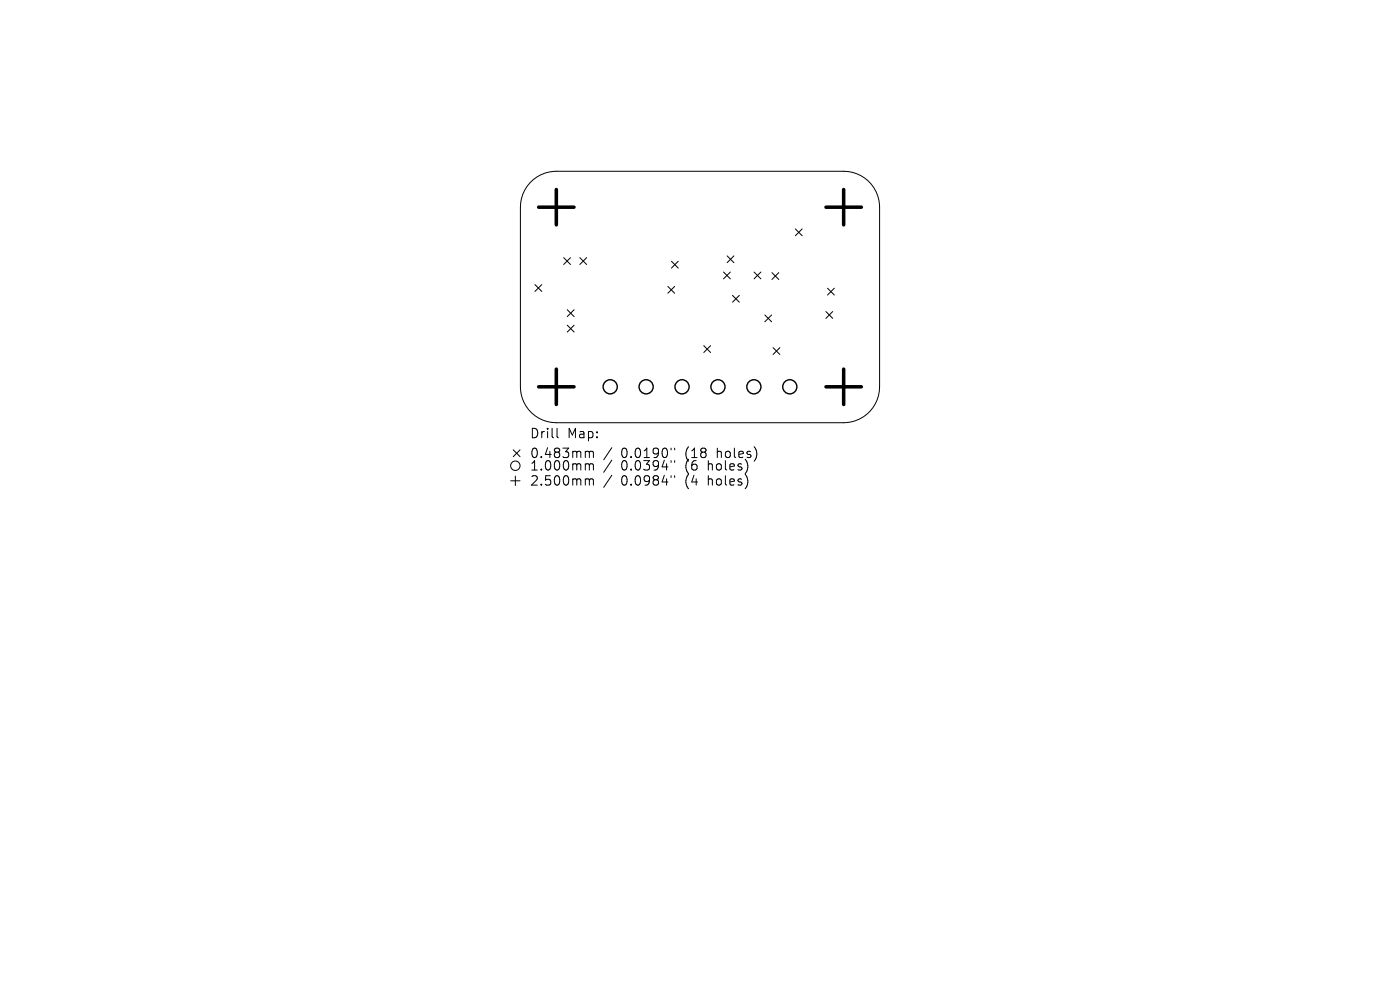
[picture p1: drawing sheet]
<svg xmlns="http://www.w3.org/2000/svg" width="297mm" height="210mm" viewBox="0 0 297 210" stroke-linecap="round" stroke-linejoin="round" font-family="sans-serif">
<defs><g id="words">
<g font-size="2.8">
<text x="112.3" y="93.2">Drill</text>
<text x="120.3" y="93.2">Map:</text>
<text x="112.3" y="97.4">0.483mm</text>
<text x="112.3" y="100.1">1.000mm</text>
<text x="131.8" y="97.4">0.0190&quot;</text>
<text x="131.8" y="100.1">0.0394&quot;</text>
<text x="145.5" y="97.4">(18</text>
<text x="145.5" y="100.1">(6</text>
<text x="150.5" y="100.1">holes)</text>
<text x="152.4" y="97.4">holes)</text>
<text x="112.3" y="103.3">2.500mm</text>
<text x="131.8" y="103.3">0.0984&quot;</text>
<text x="145.5" y="103.3">(4</text>
<text x="150.5" y="103.3">holes)</text>
</g>
</g></defs>
<g fill="none" stroke="#000" stroke-width=".21">
<path d="M112.5 38.7a7.6 7.6 0 0 1 5.5-2.4h61a7.6 7.6 0 0 1 7.6 7.7v38.1a7.6 7.6 0 0 1-7.6 7.6h-61a7.6 7.6 0 0 1-7.6-7.6v-38.1a7.6 7.6 0 0 1 2.1-5.3zM119.6 54.7l1.4 1.4M121 54.7l-1.4 1.4M123 54.7l1.5 1.4M124.5 54.7l-1.5 1.4M142.4 55.4l1.5 1.5M143.9 55.4l-1.5 1.5M153.5 57.7l1.4 1.5M154.3 54.3l1.4 1.4M154.9 57.7l-1.4 1.5M155.7 54.3l-1.4 1.4M160 57.7l1.4 1.5"/>
<path d="M161.4 57.7l-1.4 1.5M163.8 57.8l1.4 1.5M165.2 57.8l-1.4 1.5M168.7 48.6l1.5 1.4M170.2 48.6l-1.5 1.4M113.5 60.4l1.4 1.4M114.9 60.4l-1.4 1.4M120.3 65.7l1.5 1.5M120.3 69l1.5 1.4M121.8 65.7l-1.5 1.5M121.8 69l-1.5 1.4M141.7 60.8l1.4 1.4"/>
<path d="M143.1 60.8l-1.4 1.4M149.3 73.3l1.4 1.5M150.7 73.3l-1.4 1.5M155.4 62.7l1.4 1.4M156.8 62.7l-1.4 1.4M162.3 66.8l1.4 1.5M163.7 66.8l-1.4 1.5M164 73.7l1.5 1.5M165.5 73.7l-1.5 1.5M175.2 66.1l1.5 1.4M175.6 61.1l1.4 1.5M176.7 66.1l-1.5 1.4"/>
<path d="M177 61.1l-1.4 1.5M108.9 95.4l1.4 1.5M110.3 95.4l-1.4 1.5M118.2 90.9v1.7l.3 .3M124.5 95.7l.4 .1 .1 .2M124.5 98.4h.2l.3 .3M125 96l.3-.3 .5 .1 .1 1.3M125 96v1.1M125 98.7v1M125 98.7l.3-.3 .5 .1 .1 1.2M129.8 95l-1.7 2.5M129.8 97.6l-1.7 2.6"/>
<path d="M142.4 95.1v.3M142.4 97.7v.4M143.1 95.1v.3M143.1 97.7v.4M108.3 102h2M109.3 101v2M124.5 101.6h.2l.3 .3M125 101.9v1M125 101.9l.3-.3 .5 .1 .1 1.2M129.8 100.8l-1.7 2.6M142.4 100.9v.4M143.1 100.9v.4"/>
<circle cx="109.3" cy="98.8" r="1"/>
</g>
<g fill="none" stroke="#000" stroke-width=".3">
<circle cx="129.5" cy="82.1" r="1.5"/>
<circle cx="137.1" cy="82.1" r="1.5"/>
<circle cx="144.7" cy="82.1" r="1.5"/>
<circle cx="152.3" cy="82.1" r="1.5"/>
<circle cx="159.9" cy="82.1" r="1.5"/>
<circle cx="167.6" cy="82.1" r="1.5"/>
</g>
<path d="M114.3 44h7.5M118 40.2v7.5M175.2 44h7.5M179 40.2v7.5M118 78.3v7.5M179 78.3v7.5M114.3 82.1h7.5M175.2 82.1h7.5" fill="none" stroke="#000" stroke-width=".75"/>
<use href="#words"/>
</svg>
